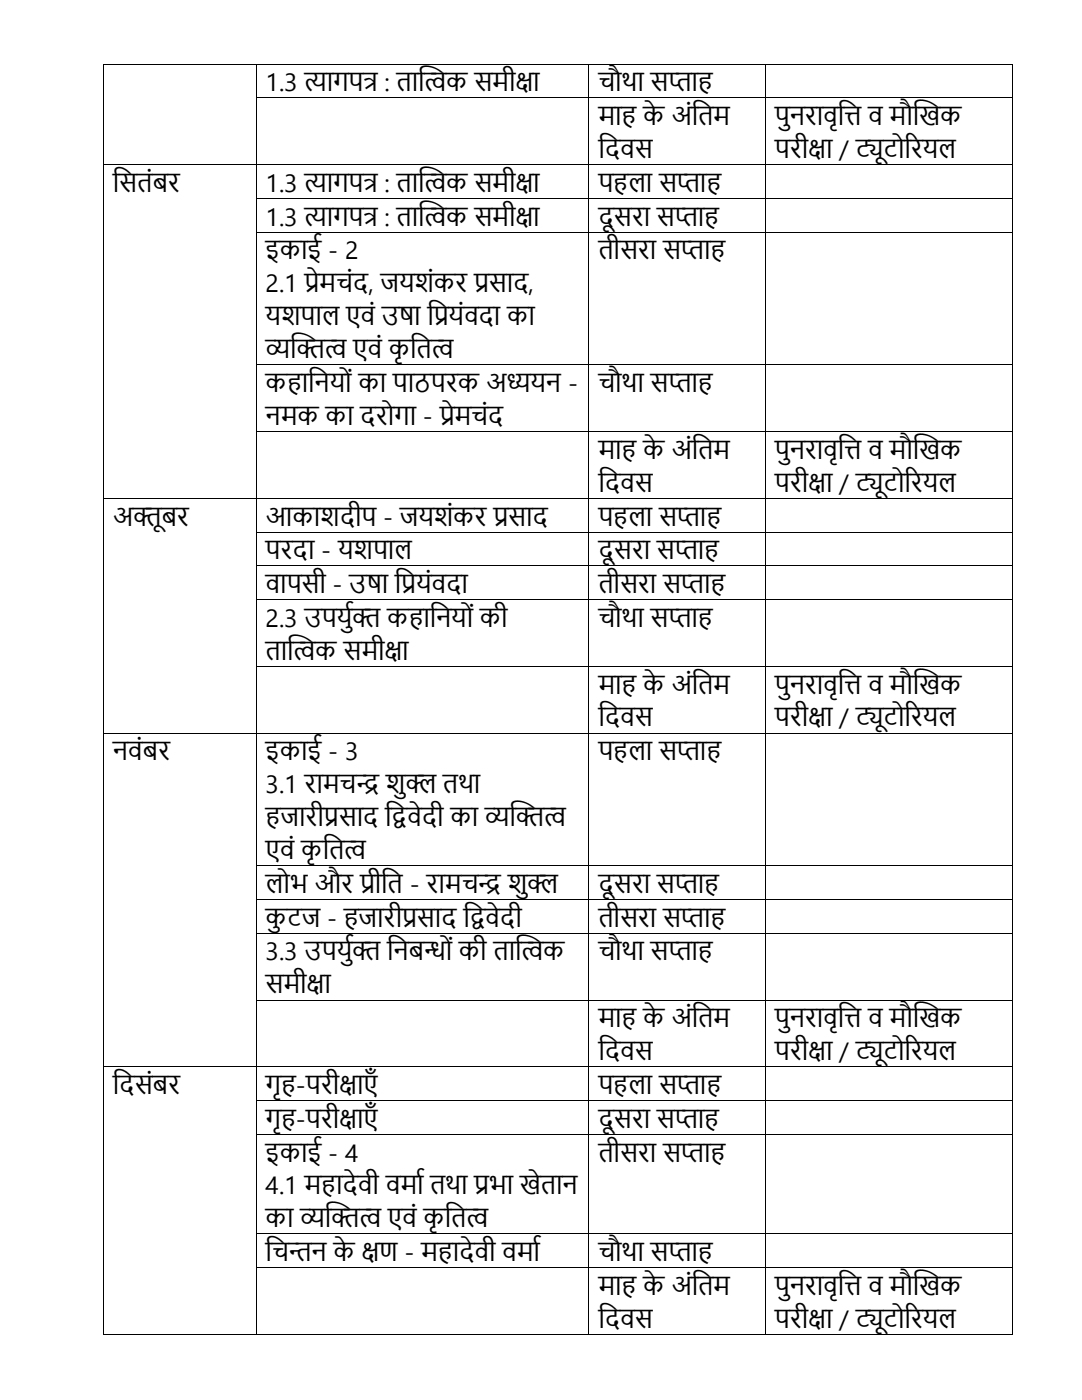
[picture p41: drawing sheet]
<svg xmlns="http://www.w3.org/2000/svg" width="216mm" height="279mm" viewBox="0 0 216 279" stroke-linecap="round" stroke-linejoin="round" font-family="sans-serif">
<defs><g id="words">
<g font-size="5">
<text x="53" y="18.2">1.3 त</text>
<text x="60.8" y="18.2">्</text>
<text x="60.8" y="18.2">यागपत</text>
<text x="72.5" y="18.2">्</text>
<text x="72.5" y="18.2">र : िाख</text>
<text x="84.7" y="18.2">त</text>
<text x="84.7" y="18.2">्</text>
<text x="84.7" y="18.2">वक समीक</text>
<text x="102.8" y="18.2">्</text>
<text x="102.8" y="18.2">षा</text>
<text x="119.4" y="18.2">चौथा सप</text>
<text x="133.4" y="18.2">्</text>
<text x="133.4" y="18.2">ता</text>
<text x="119.4" y="25">मा</text>
<text x="128.3" y="25">केअंत</text>
<text x="139.3" y="25">िम</text>
<text x="154.6" y="25">पु</text>
<text x="157.6" y="25">नरावृत</text>
<text x="168.5" y="25">ि व मौख</text>
<text x="183.4" y="25">खक</text>
<text x="119.4" y="31.5">त</text>
<text x="120.7" y="31.5">दवस</text>
<text x="154.6" y="31.5">परीक</text>
<text x="161.3" y="31.5">्</text>
<text x="161.3" y="31.5">षा / टिोररयल</text>
<text x="170.8" y="31.5">्</text>
<text x="170.8" y="31.5">यू</text>
<text x="22.5" y="38.3">त</text>
<text x="23.8" y="38.3">सिंबर</text>
<text x="53" y="38.3">1.3 त</text>
<text x="60.8" y="38.3">्</text>
<text x="60.8" y="38.3">यागपत</text>
<text x="72.5" y="38.3">्</text>
<text x="72.5" y="38.3">र : िाख</text>
<text x="84.7" y="38.3">त</text>
<text x="84.7" y="38.3">्</text>
<text x="84.7" y="38.3">वक समीक</text>
<text x="102.8" y="38.3">्</text>
<text x="102.8" y="38.3">षा</text>
<text x="119.4" y="38.3">प ला सप</text>
<text x="135.1" y="38.3">्</text>
<text x="135.1" y="38.3">ता</text>
<text x="53" y="45">1.3 त</text>
<text x="60.8" y="45">्</text>
<text x="60.8" y="45">यागपत</text>
<text x="72.5" y="45">्</text>
<text x="72.5" y="45">र : िाख</text>
<text x="84.7" y="45">त</text>
<text x="84.7" y="45">्</text>
<text x="84.7" y="45">वक समीक</text>
<text x="102.8" y="45">्</text>
<text x="102.8" y="45">षा</text>
<text x="119.4" y="45">दूसरा सप</text>
<text x="134.7" y="45">्</text>
<text x="134.7" y="45">ता</text>
<text x="53" y="51.8">इकाई - 2</text>
<text x="119.4" y="51.8">िीसरा सप</text>
<text x="135.9" y="51.8">्</text>
<text x="135.9" y="51.8">ता</text>
<text x="53" y="58.3">2.1 प</text>
<text x="60.8" y="58.3">्</text>
<text x="60.8" y="58.3">रेमचंद, जयिंकर प</text>
<text x="94.6" y="58.3">्</text>
<text x="94.6" y="58.3">रसाद,</text>
<text x="53" y="64.9">यिपाल एवं उर</text>
<text x="79.7" y="64.9">्ा त</text>
<text x="86.6" y="64.9">प</text>
<text x="86.6" y="64.9">्</text>
<text x="86.6" y="64.9">रयंवदा का</text>
<text x="53" y="71.5">व ित</text>
<text x="53" y="71.5">्</text>
<text x="53" y="71.5">यख ्</text>
<text x="64.8" y="71.5">व एवं कृत्</text>
<text x="83.1" y="71.5">ित</text>
<text x="86.2" y="71.5">व</text>
<text x="53" y="78.2">क ात</text>
<text x="62.8" y="78.2">नयों का पाठपरक अध</text>
<text x="101.1" y="78.2">्</text>
<text x="101.1" y="78.2">ययन -</text>
<text x="119.4" y="78.2">चौथा सप</text>
<text x="133.4" y="78.2">्</text>
<text x="133.4" y="78.2">ता</text>
<text x="53" y="84.8">नमक का दरोगा - प</text>
<text x="87.7" y="84.8">्</text>
<text x="87.7" y="84.8">रेमचंद</text>
<text x="119.4" y="91.5">मा</text>
<text x="128.3" y="91.5">केअंत</text>
<text x="139.3" y="91.5">िम</text>
<text x="154.6" y="91.5">पु</text>
<text x="157.6" y="91.5">नरावृत</text>
<text x="168.5" y="91.5">ि व मौख</text>
<text x="183.4" y="91.5">खक</text>
<text x="119.4" y="98.1">त</text>
<text x="120.7" y="98.1">दवस</text>
<text x="154.6" y="98.1">परीक</text>
<text x="161.3" y="98.1">्</text>
<text x="161.3" y="98.1">षा / टिोररयल</text>
<text x="170.8" y="98.1">्</text>
<text x="170.8" y="98.1">यू</text>
<text x="22.5" y="104.9">अिू</text>
<text x="32.2" y="104.9">बर</text>
<text x="53" y="104.9">आकािदीप - जयिंकर प</text>
<text x="98.4" y="104.9">्</text>
<text x="98.4" y="104.9">रसाद</text>
<text x="119.4" y="104.9">प ला सप</text>
<text x="135.1" y="104.9">्</text>
<text x="135.1" y="104.9">ता</text>
<text x="53" y="111.6">परदा - यिपाल</text>
<text x="119.4" y="111.6">दूसरा सप</text>
<text x="134.7" y="111.6">्</text>
<text x="134.7" y="111.6">ता</text>
<text x="53" y="118.3">वापसी- उर</text>
<text x="73.2" y="118.3">्ा त</text>
<text x="80.1" y="118.3">प</text>
<text x="80.1" y="118.3">्</text>
<text x="80.1" y="118.3">रयंवदा</text>
<text x="119.4" y="118.3">िीसरा सप</text>
<text x="135.9" y="118.3">्</text>
<text x="135.9" y="118.3">ता</text>
<text x="53" y="125.1">2.3 उपयु</text>
<text x="70.2" y="125.1">षि क ात</text>
<text x="87" y="125.1">नयों की</text>
<text x="119.4" y="125.1">चौथा सप</text>
<text x="133.4" y="125.1">्</text>
<text x="133.4" y="125.1">ता</text>
<text x="53" y="131.7">िाख</text>
<text x="58.6" y="131.7">त</text>
<text x="58.6" y="131.7">्</text>
<text x="58.6" y="131.7">वक समीक</text>
<text x="76.7" y="131.7">्</text>
<text x="76.7" y="131.7">षा</text>
<text x="119.4" y="138.4">मा</text>
<text x="128.3" y="138.4">केअंत</text>
<text x="139.3" y="138.4">िम</text>
<text x="154.6" y="138.4">पु</text>
<text x="157.6" y="138.4">नरावृत</text>
<text x="168.5" y="138.4">ि व मौख</text>
<text x="183.4" y="138.4">खक</text>
<text x="119.4" y="145">त</text>
<text x="120.7" y="145">दवस</text>
<text x="154.6" y="145">परीक</text>
<text x="161.3" y="145">्</text>
<text x="161.3" y="145">षा / टिोररयल</text>
<text x="170.8" y="145">्</text>
<text x="170.8" y="145">यू</text>
<text x="22.5" y="151.7">नवंबर</text>
<text x="53" y="151.7">इकाई - 3</text>
<text x="119.4" y="151.7">प ला सप</text>
<text x="135.1" y="151.7">्</text>
<text x="135.1" y="151.7">ता</text>
<text x="53" y="158.3">3.1 रामचन</text>
<text x="71.1" y="158.3">्</text>
<text x="71.1" y="158.3">द</text>
<text x="71.1" y="158.3">र िु</text>
<text x="80.9" y="158.3">क</text>
<text x="80.9" y="158.3">्</text>
<text x="80.9" y="158.3">ल िथा</text>
<text x="56" y="164.9">जारीप</text>
<text x="64.6" y="164.9">्</text>
<text x="64.6" y="164.9">रसाद त</text>
<text x="78.1" y="164.9">िवेदी का व ित</text>
<text x="96.8" y="164.9">्</text>
<text x="96.8" y="164.9">यख ्</text>
<text x="108.6" y="164.9">व</text>
<text x="53" y="171.4">एवं कृत्</text>
<text x="65.7" y="171.4">ित</text>
<text x="68.7" y="171.4">व</text>
<text x="53" y="178.2">लोभ और प ि - रामचन</text>
<text x="71.8" y="178.2">्</text>
<text x="71.8" y="178.2">रीत</text>
<text x="95.4" y="178.2">्</text>
<text x="95.4" y="178.2">द</text>
<text x="95.4" y="178.2">र िु</text>
<text x="105.2" y="178.2">क</text>
<text x="105.2" y="178.2">्</text>
<text x="105.2" y="178.2">ल</text>
<text x="119.4" y="178.2">दूसरा सप</text>
<text x="134.7" y="178.2">्</text>
<text x="134.7" y="178.2">ता</text>
<text x="53" y="184.9">कुिज -</text>
<text x="71.6" y="184.9">जारीप</text>
<text x="80.2" y="184.9">्</text>
<text x="80.2" y="184.9">रसाद त</text>
<text x="93.7" y="184.9">िवेदी</text>
<text x="119.4" y="184.9">िीसरा सप</text>
<text x="135.9" y="184.9">्</text>
<text x="135.9" y="184.9">ता</text>
<text x="53" y="191.7">3.3 उपयु</text>
<text x="70.2" y="191.7">षि त</text>
<text x="78.5" y="191.7">नबन</text>
<text x="84.6" y="191.7">्ों कीिाख</text>
<text x="104.1" y="191.7">त</text>
<text x="104.1" y="191.7">्</text>
<text x="104.1" y="191.7">वक</text>
<text x="119.4" y="191.7">चौथा सप</text>
<text x="133.4" y="191.7">्</text>
<text x="133.4" y="191.7">ता</text>
<text x="53" y="198.2">समीक</text>
<text x="61.2" y="198.2">्</text>
<text x="61.2" y="198.2">षा</text>
<text x="119.4" y="205">मा</text>
<text x="128.3" y="205">केअंत</text>
<text x="139.3" y="205">िम</text>
<text x="154.6" y="205">पु</text>
<text x="157.6" y="205">नरावृत</text>
<text x="168.5" y="205">ि व मौख</text>
<text x="183.4" y="205">खक</text>
<text x="119.4" y="211.6">त</text>
<text x="120.7" y="211.6">दवस</text>
<text x="154.6" y="211.6">परीक</text>
<text x="161.3" y="211.6">्</text>
<text x="161.3" y="211.6">षा / टिोररयल</text>
<text x="170.8" y="211.6">्</text>
<text x="170.8" y="211.6">यू</text>
<text x="22.5" y="218.3">त</text>
<text x="23.8" y="218.3">दसंबर</text>
<text x="53" y="218.3">गृ -परीक</text>
<text x="67.7" y="218.3">्</text>
<text x="67.7" y="218.3">षाएाँ</text>
<text x="119.4" y="218.3">प ला सप</text>
<text x="135.1" y="218.3">्</text>
<text x="135.1" y="218.3">ता</text>
<text x="53" y="225.1">गृ -परीक</text>
<text x="67.7" y="225.1">्</text>
<text x="67.7" y="225.1">षाएाँ</text>
<text x="119.4" y="225.1">दूसरा सप</text>
<text x="134.7" y="225.1">्</text>
<text x="134.7" y="225.1">ता</text>
<text x="53" y="231.8">इकाई - 4</text>
<text x="119.4" y="231.8">िीसरा सप</text>
<text x="135.9" y="231.8">्</text>
<text x="135.9" y="231.8">ता</text>
<text x="53" y="238.4">4.1 म ादेवी वमाष िथा प</text>
<text x="94.6" y="238.4">्</text>
<text x="94.6" y="238.4">रभा खेिान</text>
<text x="53" y="244.9">का व ित</text>
<text x="59.9" y="244.9">्</text>
<text x="59.9" y="244.9">यख ्</text>
<text x="71.7" y="244.9">व एवंकृत्</text>
<text x="90.1" y="244.9">ित</text>
<text x="93.1" y="244.9">व</text>
<text x="53" y="251.7">त्</text>
<text x="54.3" y="251.7">चन</text>
<text x="57.6" y="251.7">तन केक</text>
<text x="72.1" y="251.7">्</text>
<text x="72.1" y="251.7">षण - म ादेवी वमाष</text>
<text x="119.4" y="251.7">चौथा सप</text>
<text x="133.4" y="251.7">्</text>
<text x="133.4" y="251.7">ता</text>
<text x="119.4" y="258.4">मा</text>
<text x="128.3" y="258.4">केअंत</text>
<text x="139.3" y="258.4">िम</text>
<text x="154.6" y="258.4">पु</text>
<text x="157.6" y="258.4">नरावृत</text>
<text x="168.5" y="258.4">ि व मौख</text>
<text x="183.4" y="258.4">खक</text>
<text x="119.4" y="265">त</text>
<text x="120.7" y="265">दवस</text>
<text x="154.6" y="265">परीक</text>
<text x="161.3" y="265">्</text>
<text x="161.3" y="265">षा / टिोररयल</text>
<text x="170.8" y="265">्</text>
<text x="170.8" y="265">यू</text>
</g>
</g></defs>
<g fill="#000">
<path d="M20.6 12.7h.1v.2h-.1z" fill-rule="evenodd"/>
<path d="M20.6 12.7h.1v.2h-.1z" fill-rule="evenodd"/>
<path d="M20.6 19.4h.1v.2h-.1z" fill-rule="evenodd"/>
<path d="M51.1 12.7h.1v.2h-.1z" fill-rule="evenodd"/>
<path d="M51.1 19.4h.1v.2h-.1z" fill-rule="evenodd"/>
<path d="M117.4 12.7h.2v.2h-.2z" fill-rule="evenodd"/>
<path d="M117.4 19.4h.2v.2h-.2z" fill-rule="evenodd"/>
<path d="M152.7 12.7h.1v.2h-.1z" fill-rule="evenodd"/>
<path d="M152.7 19.4h.1v.2h-.1z" fill-rule="evenodd"/>
<path d="M201.9 12.7h.1v.2h-.1z" fill-rule="evenodd"/>
<path d="M201.9 12.7h.1v.2h-.1z" fill-rule="evenodd"/>
<path d="M201.9 19.4h.1v.2h-.1z" fill-rule="evenodd"/>
<path d="M20.6 32.8h.1v.1h-.1z" fill-rule="evenodd"/>
<path d="M20.6 39.5h.1v.2h-.1z" fill-rule="evenodd"/>
<path d="M51.1 32.8h.1v.1h-.1z" fill-rule="evenodd"/>
<path d="M51.1 39.5h.1v.2h-.1z" fill-rule="evenodd"/>
<path d="M117.4 32.8h.2v.1h-.2z" fill-rule="evenodd"/>
<path d="M117.4 39.5h.2v.2h-.2z" fill-rule="evenodd"/>
<path d="M152.7 32.8h.1v.1h-.1z" fill-rule="evenodd"/>
<path d="M152.7 39.5h.1v.2h-.1z" fill-rule="evenodd"/>
<path d="M201.9 32.8h.1v.1h-.1z" fill-rule="evenodd"/>
<path d="M201.9 39.5h.1v.2h-.1z" fill-rule="evenodd"/>
<path d="M20.6 46.3h.1v.1h-.1z" fill-rule="evenodd"/>
<path d="M51.1 46.3h.1v.1h-.1z" fill-rule="evenodd"/>
<path d="M117.4 46.3h.2v.1h-.2z" fill-rule="evenodd"/>
<path d="M152.7 46.3h.1v.1h-.1z" fill-rule="evenodd"/>
<path d="M201.9 46.3h.1v.1h-.1z" fill-rule="evenodd"/>
<path d="M20.6 72.7h.1v.2h-.1z" fill-rule="evenodd"/>
<path d="M51.1 72.7h.1v.2h-.1z" fill-rule="evenodd"/>
<path d="M117.4 72.7h.2v.2h-.2z" fill-rule="evenodd"/>
<path d="M152.7 72.7h.1v.2h-.1z" fill-rule="evenodd"/>
<path d="M201.9 72.7h.1v.2h-.1z" fill-rule="evenodd"/>
<path d="M20.6 86h.1v.2h-.1z" fill-rule="evenodd"/>
<path d="M20.6 99.3h.1v.2h-.1z" fill-rule="evenodd"/>
<path d="M51.1 86h.1v.2h-.1z" fill-rule="evenodd"/>
<path d="M51.1 99.3h.1v.2h-.1z" fill-rule="evenodd"/>
<path d="M117.4 86h.2v.2h-.2z" fill-rule="evenodd"/>
<path d="M117.4 99.3h.2v.2h-.2z" fill-rule="evenodd"/>
<path d="M152.7 86h.1v.2h-.1z" fill-rule="evenodd"/>
<path d="M152.7 99.3h.1v.2h-.1z" fill-rule="evenodd"/>
<path d="M201.9 86h.1v.2h-.1z" fill-rule="evenodd"/>
<path d="M201.9 99.3h.1v.2h-.1z" fill-rule="evenodd"/>
<path d="M20.6 106.1h.1v.2h-.1z" fill-rule="evenodd"/>
<path d="M20.6 112.8h.1v.2h-.1z" fill-rule="evenodd"/>
<path d="M20.6 119.6h.1v.1h-.1z" fill-rule="evenodd"/>
<path d="M51.1 106.1h.1v.2h-.1z" fill-rule="evenodd"/>
<path d="M51.1 112.8h.1v.2h-.1z" fill-rule="evenodd"/>
<path d="M51.1 119.6h.1v.1h-.1z" fill-rule="evenodd"/>
<path d="M117.4 106.1h.2v.2h-.2z" fill-rule="evenodd"/>
<path d="M117.4 112.8h.2v.2h-.2z" fill-rule="evenodd"/>
<path d="M117.4 119.6h.2v.1h-.2z" fill-rule="evenodd"/>
<path d="M152.7 106.1h.1v.2h-.1z" fill-rule="evenodd"/>
<path d="M152.7 112.8h.1v.2h-.1z" fill-rule="evenodd"/>
<path d="M152.7 119.6h.1v.1h-.1z" fill-rule="evenodd"/>
<path d="M201.9 106.1h.1v.2h-.1z" fill-rule="evenodd"/>
<path d="M201.9 112.8h.1v.2h-.1z" fill-rule="evenodd"/>
<path d="M201.9 119.6h.1v.1h-.1z" fill-rule="evenodd"/>
<path d="M20.6 132.9h.1v.2h-.1z" fill-rule="evenodd"/>
<path d="M51.1 132.9h.1v.2h-.1z" fill-rule="evenodd"/>
<path d="M117.4 132.9h.2v.2h-.2z" fill-rule="evenodd"/>
<path d="M152.7 132.9h.1v.2h-.1z" fill-rule="evenodd"/>
<path d="M201.9 132.9h.1v.2h-.1z" fill-rule="evenodd"/>
<path d="M20.6 146.2h.1v.2h-.1z" fill-rule="evenodd"/>
<path d="M51.1 146.2h.1v.2h-.1z" fill-rule="evenodd"/>
<path d="M117.4 146.2h.2v.2h-.2z" fill-rule="evenodd"/>
<path d="M152.7 146.2h.1v.2h-.1z" fill-rule="evenodd"/>
<path d="M201.9 146.2h.1v.2h-.1z" fill-rule="evenodd"/>
<path d="M20.6 172.7h.1v.1h-.1z" fill-rule="evenodd"/>
<path d="M20.6 179.4h.1v.2h-.1z" fill-rule="evenodd"/>
<path d="M51.1 172.7h.1v.1h-.1z" fill-rule="evenodd"/>
<path d="M51.1 179.4h.1v.2h-.1z" fill-rule="evenodd"/>
<path d="M117.4 172.7h.2v.1h-.2z" fill-rule="evenodd"/>
<path d="M117.4 179.4h.2v.2h-.2z" fill-rule="evenodd"/>
<path d="M152.7 172.7h.1v.1h-.1z" fill-rule="evenodd"/>
<path d="M152.7 179.4h.1v.2h-.1z" fill-rule="evenodd"/>
<path d="M201.9 172.7h.1v.1h-.1z" fill-rule="evenodd"/>
<path d="M201.9 179.4h.1v.2h-.1z" fill-rule="evenodd"/>
<path d="M20.6 186.2h.1v.1h-.1z" fill-rule="evenodd"/>
<path d="M20.6 199.5h.1v.2h-.1z" fill-rule="evenodd"/>
<path d="M51.1 186.2h.1v.1h-.1z" fill-rule="evenodd"/>
<path d="M51.1 199.5h.1v.2h-.1z" fill-rule="evenodd"/>
<path d="M117.4 186.2h.2v.1h-.2z" fill-rule="evenodd"/>
<path d="M117.4 199.5h.2v.2h-.2z" fill-rule="evenodd"/>
<path d="M152.7 186.2h.1v.1h-.1z" fill-rule="evenodd"/>
<path d="M152.7 199.5h.1v.2h-.1z" fill-rule="evenodd"/>
<path d="M201.9 186.2h.1v.1h-.1z" fill-rule="evenodd"/>
<path d="M201.9 199.5h.1v.2h-.1z" fill-rule="evenodd"/>
<path d="M20.6 212.8h.1v.2h-.1z" fill-rule="evenodd"/>
<path d="M20.6 219.5h.1v.2h-.1z" fill-rule="evenodd"/>
<path d="M51.1 212.8h.1v.2h-.1z" fill-rule="evenodd"/>
<path d="M51.1 219.5h.1v.2h-.1z" fill-rule="evenodd"/>
<path d="M117.4 212.8h.2v.2h-.2z" fill-rule="evenodd"/>
<path d="M117.4 219.5h.2v.2h-.2z" fill-rule="evenodd"/>
<path d="M152.7 212.8h.1v.2h-.1z" fill-rule="evenodd"/>
<path d="M152.7 219.5h.1v.2h-.1z" fill-rule="evenodd"/>
<path d="M201.9 212.8h.1v.2h-.1z" fill-rule="evenodd"/>
<path d="M201.9 219.5h.1v.2h-.1z" fill-rule="evenodd"/>
<path d="M20.6 226.3h.1v.2h-.1z" fill-rule="evenodd"/>
<path d="M51.1 226.3h.1v.2h-.1z" fill-rule="evenodd"/>
<path d="M117.4 226.3h.2v.2h-.2z" fill-rule="evenodd"/>
<path d="M152.7 226.3h.1v.2h-.1z" fill-rule="evenodd"/>
<path d="M201.9 226.3h.1v.2h-.1z" fill-rule="evenodd"/>
<path d="M20.6 246.2h.1v.1h-.1z" fill-rule="evenodd"/>
<path d="M20.6 252.9h.1v.2h-.1z" fill-rule="evenodd"/>
<path d="M51.1 246.2h.1v.1h-.1z" fill-rule="evenodd"/>
<path d="M51.1 252.9h.1v.2h-.1z" fill-rule="evenodd"/>
<path d="M117.4 246.2h.2v.1h-.2z" fill-rule="evenodd"/>
<path d="M117.4 252.9h.2v.2h-.2z" fill-rule="evenodd"/>
<path d="M152.7 246.2h.1v.1h-.1z" fill-rule="evenodd"/>
<path d="M152.7 252.9h.1v.2h-.1z" fill-rule="evenodd"/>
<path d="M201.9 246.2h.1v.1h-.1z" fill-rule="evenodd"/>
<path d="M201.9 252.9h.1v.2h-.1z" fill-rule="evenodd"/>
<path d="M20.6 266.3h.1v.1h-.1z" fill-rule="evenodd"/>
<path d="M20.6 266.3h.1v.1h-.1z" fill-rule="evenodd"/>
<path d="M51.1 266.3h.1v.1h-.1z" fill-rule="evenodd"/>
<path d="M117.4 266.3h.2v.1h-.2z" fill-rule="evenodd"/>
<path d="M152.7 266.3h.1v.1h-.1z" fill-rule="evenodd"/>
<path d="M201.9 266.3h.1v.1h-.1z" fill-rule="evenodd"/>
<path d="M201.9 266.3h.1v.1h-.1z" fill-rule="evenodd"/>
</g>
<g fill="none" stroke="#000" stroke-width=".2">
<path d="M20.7 12.9v6.5M20.7 19.6v13.2M20.7 12.8h30.4M51.1 12.9v6.5M51.1 19.6v13.2M51.2 12.8h66.2M51.2 19.5h66.2M117.5 12.9v6.5M117.5 19.6v13.2M117.6 12.8h35.1M117.6 19.5h35.1M152.8 12.9v6.5"/>
<path d="M152.8 19.6v13.2M152.8 12.8h49.1M152.8 19.5h49.1M202 12.9v6.5M202 19.6v13.2M20.7 32.9v6.6M20.7 39.7v6.6M20.7 32.9h30.4M51.1 32.9v6.6M51.1 39.7v6.6M51.2 32.9h66.2M51.2 39.6h66.2"/>
<path d="M117.5 32.9v6.6M117.5 39.7v6.6M117.6 32.9h35.1M117.6 39.6h35.1M152.8 32.9v6.6M152.8 39.7v6.6M152.8 32.9h49.1M152.8 39.6h49.1M202 32.9v6.6M202 39.7v6.6M20.7 46.4v26.3M51.1 46.4v26.3"/>
<path d="M51.2 46.4h66.2M117.5 46.4v26.3M117.6 46.4h35.1M152.8 46.4v26.3M152.8 46.4h49.1M202 46.4v26.3M20.7 72.9v13.1M51.1 72.9v13.1M51.2 72.8h66.2M117.5 72.9v13.1M117.6 72.8h35.1M152.8 72.9v13.1"/>
<path d="M152.8 72.8h49.1M202 72.9v13.1M20.7 86.2v13.1M20.7 99.5v6.6M20.7 99.4h30.4M51.1 86.2v13.1M51.1 99.5v6.6M51.2 86.1h66.2M51.2 99.4h66.2M117.5 86.2v13.1M117.5 99.5v6.6M117.6 86.1h35.1"/>
<path d="M117.6 99.4h35.1M152.8 86.2v13.1M152.8 99.5v6.6M152.8 86.1h49.1M152.8 99.4h49.1M202 86.2v13.1M202 99.5v6.6M20.7 106.3v6.5M20.7 113v6.6M20.7 119.7v13.2M51.1 106.3v6.5M51.1 113v6.6"/>
<path d="M51.1 119.7v13.2M51.2 106.2h66.2M51.2 112.9h66.2M51.2 119.7h66.2M117.5 106.3v6.5M117.5 113v6.6M117.5 119.7v13.2M117.6 106.2h35.1M117.6 112.9h35.1M117.6 119.7h35.1M152.8 106.3v6.5M152.8 113v6.6"/>
<path d="M152.8 119.7v13.2M152.8 106.2h49.1M152.8 112.9h49.1M152.8 119.7h49.1M202 106.3v6.5M202 113v6.6M202 119.7v13.2M20.7 133.1v13.1M51.1 133.1v13.1M51.2 133h66.2M117.5 133.1v13.1M117.6 133h35.1"/>
<path d="M152.8 133.1v13.1M152.8 133h49.1M202 133.1v13.1M20.7 146.4v26.3M20.7 146.3h30.4M51.1 146.4v26.3M51.2 146.3h66.2M117.5 146.4v26.3M117.6 146.3h35.1M152.8 146.4v26.3M152.8 146.3h49.1M202 146.4v26.3"/>
<path d="M20.7 172.8v6.6M20.7 179.6v6.6M51.1 172.8v6.6M51.1 179.6v6.6M51.2 172.7h66.2M51.2 179.5h66.2M117.5 172.8v6.6M117.5 179.6v6.6M117.6 172.7h35.1M117.6 179.5h35.1M152.8 172.8v6.6M152.8 179.6v6.6"/>
<path d="M152.8 172.7h49.1M152.8 179.5h49.1M202 172.8v6.6M202 179.6v6.6M20.7 186.3v13.2M20.7 199.7v13.1M51.1 186.3v13.2M51.1 199.7v13.1M51.2 186.2h66.2M51.2 199.6h66.2M117.5 186.3v13.2M117.5 199.7v13.1"/>
<path d="M117.6 186.2h35.1M117.6 199.6h35.1M152.8 186.3v13.2M152.8 199.7v13.1M152.8 186.2h49.1M152.8 199.6h49.1M202 186.3v13.2M202 199.7v13.1M20.7 213v6.5M20.7 219.7v6.6M20.7 212.9h30.4M51.1 213v6.5"/>
<path d="M51.1 219.7v6.6M51.2 212.9h66.2M51.2 219.6h66.2M117.5 213v6.5M117.5 219.7v6.6M117.6 212.9h35.1M117.6 219.6h35.1M152.8 213v6.5M152.8 219.7v6.6M152.8 212.9h49.1M152.8 219.6h49.1M202 213v6.5"/>
<path d="M202 219.7v6.6M20.7 226.5v19.7M51.1 226.5v19.7M51.2 226.4h66.2M117.5 226.5v19.7M117.6 226.4h35.1M152.8 226.5v19.7M152.8 226.4h49.1M202 226.5v19.7M20.7 246.3v6.6M20.7 253.1v13.2M51.1 246.3v6.6"/>
<path d="M51.1 253.1v13.2M51.2 246.2h66.2M51.2 253h66.2M117.5 246.3v6.6M117.5 253.1v13.2M117.6 246.2h35.1M117.6 253h35.1M152.8 246.3v6.6M152.8 253.1v13.2M152.8 246.2h49.1M152.8 253h49.1M202 246.3v6.6"/>
<path d="M202 253.1v13.2M20.7 266.4h30.4M51.2 266.4h66.2M117.6 266.4h35.1M152.8 266.4h49.1"/>
</g>
<use href="#words"/>
</svg>
